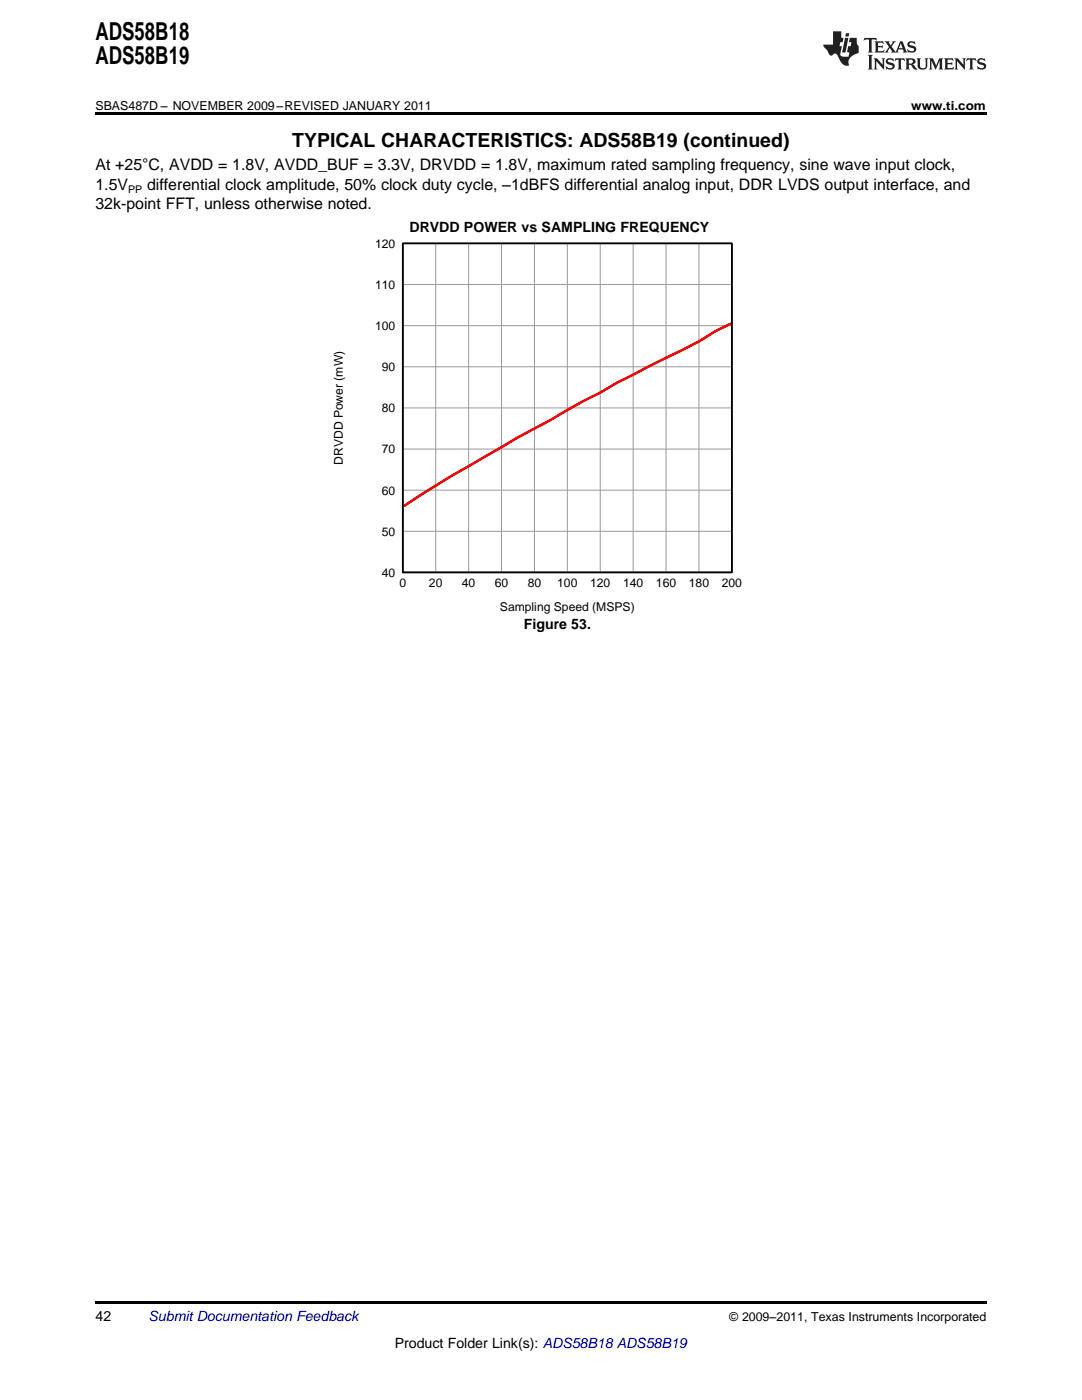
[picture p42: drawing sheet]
<svg xmlns="http://www.w3.org/2000/svg" width="216mm" height="279mm" viewBox="0 0 216 279" stroke-linecap="round" stroke-linejoin="round" font-family="sans-serif">
<defs><g id="words">
<g font-size="4.9">
<text x="19" y="7.9">ADS58B18</text>
<text x="19" y="12.8">ADS58B19</text>
</g>
<text font-size="3.9" x="58.3" y="29.3">TYPICAL CHARACTERISTICS: ADS58B19 (continued)</text>
<g font-size="3.2">
<text x="19" y="34">At +25°C, AVDD = 1.8V, AVDD_BUF = 3.3V, DRVDD = 1.8V, maximum rated sampling frequency, sine wave input clock,</text>
<text x="19" y="37.9">1.5V</text>
<text x="19" y="41.8">32k-point FFT, unless otherwise noted.</text>
<text x="29.4" y="37.9">differential clock amplitude, 50% clock duty cycle, –1dBFS differential analog input, DDR LVDS output interface, and</text>
</g>
<g font-size="2.8">
<text x="81.7" y="46.2">DRVDD POWER vs SAMPLING FREQUENCY</text>
<text x="104.5" y="125.4">Figure 53.</text>
<text x="19" y="263.6">42</text>
<text x="78.8" y="269">Product Folder Link(s): ADS58B18 ADS58B19</text>
</g>
<text font-size="2.8" fill="#0000c8" x="29.6" y="263.6">Submit Documentation Feedback</text>
<g font-size="2.5">
<text x="19" y="21.9">SBAS487D – NOVEMBER 2009–REVISED JANUARY 2011</text>
<text x="181.8" y="21.9">www.ti.com</text>
<text x="145.5" y="263.6">© 2009–2011, Texas Instruments Incorporated</text>
</g>
<g font-size="2.4">
<text x="74.8" y="49.4">120</text>
<text x="74.8" y="57.7">110</text>
<text x="74.8" y="65.9">100</text>
<text x="76.2" y="74.1">90</text>
<text x="76.2" y="82.3">80</text>
<text x="68.4" y="92.8" transform="rotate(-90 68.4 92.8)">DRVDD Power (mW)</text>
<text x="76.2" y="90.5">70</text>
<text x="76.2" y="98.7">60</text>
<text x="76.2" y="106.9">50</text>
<text x="76.2" y="115.1">40</text>
<text x="79.7" y="117.2">0</text>
<text x="85.6" y="117.2">20</text>
<text x="92.2" y="117.2">40</text>
<text x="98.7" y="117.2">60</text>
<text x="105.3" y="117.2">80</text>
<text x="111.2" y="117.2">100</text>
<text x="117.8" y="117.2">120</text>
<text x="124.3" y="117.2">140</text>
<text x="130.9" y="117.2">160</text>
<text x="137.5" y="117.2">180</text>
<text x="144" y="117.2">200</text>
<text x="99.8" y="122">Sampling Speed (MSPS)</text>
</g>
<text font-size="2.1" x="25.6" y="38.5">PP</text>
</g></defs>
<g fill="#231f20">
<path d="M172.5 7.6l-.1 .5 .4-.2h.6v.1v2.1l-.2 .4h.9l-.2-.4v-2.1l.1-.1h.5l.5 .2-.2-.5zM174.5 8.3l.2 .3v1.5l-.2 .4h1.8l.2-.6a1.04 1.04 0 0 1-1.3 .2v-.7h.6l.3 .2v-.6l-.3 .2h-.6v-.6l.8-.1 .4 .3-.2-.5zM176.5 8.3l.9 1.1-.9 1.1h.8l-.2-.2 .4-.7 .5 .7-.2 .2h1.5l-.2-.2 .2-.4h.9l.1 .4-.2 .2h1l-.3-.3-.7-1.9h-.5l-.9 2-.8-1 .9-1h-.8l.1 .3-.4 .5-.3-.6 .1-.2zM179.7 8.6l.4 1h-.7zM181.3 8.4a.63 .63 0 0 0-.2 .7 .63 .63 0 0 0 .6 .4l.6 .2 .1 .2a.75 .75 0 0 1-.7 .4 .75 .75 0 0 1-.6-.5l.1 .7 .1-.1a1.11 1.11 0 0 0 1.5-.6 1.13 1.13 0 0 0-1.2-.8l-.1-.4a1.04 1.04 0 0 1 1.2 .2l-.2-.5-.2 .1-.4-.2zM173.2 10.9l.2 .4v2.2l-.2 .4h1l-.3-.4v-2.2l.3-.4zM174.3 11.6l.3 .4v1.5l-.3 .4h.8l-.2-.4v-1.3l1.5 1.7v-1.9l.2-.4h-.7l.2 .4v.9l-1.1-1.3zM177 11.8a.62 .62 0 0 0-.2 .7 .62 .62 0 0 0 .6 .4l.6 .1 .1 .3a.76 .76 0 0 1-.7 .3 .76 .76 0 0 1-.7-.4l.2 .7 .1-.1a1.11 1.11 0 0 0 1.5-.6 1.13 1.13 0 0 0-1.2-.8l-.1-.4a1.04 1.04 0 0 1 1.2 .2l-.2-.6-.2 .1-.5-.1zM178.7 11.6l-.2 .6a.61 .61 0 0 1 .8-.3v1.6l-.2 .4h.9l-.2-.4v-1.6a.63 .63 0 0 1 .7 .3l-.1-.6zM180.6 11.6l.3 .4v1.5l-.3 .4h1l-.2-.2-.1-.8 .6 .2a.76 .76 0 0 0 1.2 .7l-1-1a.58 .58 0 0 0 .6-.5 .58 .58 0 0 0-.5-.6zM181.4 11.9h.1a.45 .45 0 0 1 .5 .1 .45 .45 0 0 1 .1 .5l-.8 .2zM182.9 11.6l.2 .2a2.17 2.17 0 0 0 .3 1.9 .99 .99 0 0 0 1.6-.6v-1.1l.2-.4h-.7l.2 .2a1.92 1.92 0 0 1-.2 1.8 .6 .6 0 0 1-.9-.5v-1.1l.2-.4zM185.4 11.6l.2 .4v1.5l-.2 .4h.7l-.2-.4v-1.4l.8 1.8 .8-1.8v1.4l-.2 .4h.9l-.2-.4v-1.5l.2-.4h-.8l-.6 1.5-.6-1.5zM188.4 11.6l.2 .4v1.5l-.2 .4h1.8l.1-.6a1.04 1.04 0 0 1-1.2 .1v-.6h.5l.4 .2v-.6l-.4 .2h-.5v-.7h.8l.3 .3-.1-.6zM190.5 11.6l.2 .4v1.5l-.2 .4h.7l-.2-.4v-1.3l1.5 1.7v-1.9l.2-.4h-.7l.2 .4v.9l-1.1-1.3zM192.9 11.6l-.1 .6a.61 .61 0 0 1 .7-.3l.1 1.6-.3 .4h1l-.3-.4 .1-1.6a.63 .63 0 0 1 .7 .3l-.1-.6zM195.2 11.8a.62 .62 0 0 0-.2 .7 .62 .62 0 0 0 .6 .4l.6 .1 .1 .3a.76 .76 0 0 1-.7 .3 .76 .76 0 0 1-.6-.4l.1 .7 .1-.1a1.11 1.11 0 0 0 1.6-.6 1.13 1.13 0 0 0-1.3-.8l-.1-.4a1.04 1.04 0 0 1 1.2 .2l-.1-.6-.2 .1-.5-.1z"/>
<path d="M166.2 6.3v2.6h-1.9v.4l.8 .9a.91 .91 0 0 0 1 .8 .56 .56 0 0 1 .5-.3 .56 .56 0 0 1 .5 .3l.4 .8a1.53 1.53 0 0 0 1.9 1.2 1.54 1.54 0 0 1 1-2.1l.9-.3v-1.4a1.52 1.52 0 0 1-.4-1.6h-1.3l-.2 .8h.5l-.2 .8h-.5l-.1 1v.2l.4 .1-.2 .8a1.93 1.93 0 0 1-1.6-.3l.3-1.8h-.5l.2-.8h.4l.2-.8h-.4v-1.3zM168.6 7.6l-.6 2.9h.7l.6-2.9zM168.8 6.6l-.1 .7h.6l.2-.7z"/>
</g>
<path d="M80.4 48.6h65.6v65.6h-65.6z" fill="none" stroke="#000" stroke-width=".26"/>
<g fill="none" stroke="#999" stroke-width=".2">
<path d="M80.4 48.6h65.6v65.6h-65.6zM80.4 56.8h65.6M86.9 48.6v65.6M93.5 48.6v65.6M100.1 48.6v65.6M106.6 48.6v65.6M113.2 48.6v65.6M119.8 48.6v65.6M126.3 48.6v65.6M132.9 48.6v65.6M139.5 48.6v65.6M80.4 73.2h65.6"/>
<path d="M80.4 65h65.6M80.4 97.8h65.6M80.4 89.6h65.6M80.4 81.4h65.6M80.4 106h65.6"/>
</g>
<path d="M146.1 64.5l-3.3 1.6a120.2 120.2 0 0 1-13.2 6.9l-6.5 3.4-3.3 2-6.6 3.4-3.3 2a519.5 519.5 0 0 0-26.2 15.2l-3 1.9" fill="none" stroke="#f00" stroke-width=".52"/>
<path d="M80.4 48.6h65.6v65.6h-65.6z" fill="none" stroke="#000" stroke-width=".35"/>
<path d="M19 259.7h177.8v.5h-177.8z" fill="#000"/>
<path d="M111.5 127.2h.3v.7h-.3z" fill="#fff"/>
<path d="M19 22.5h177.8v.5h-177.8z" fill="#000"/>
<use href="#words"/>
</svg>
